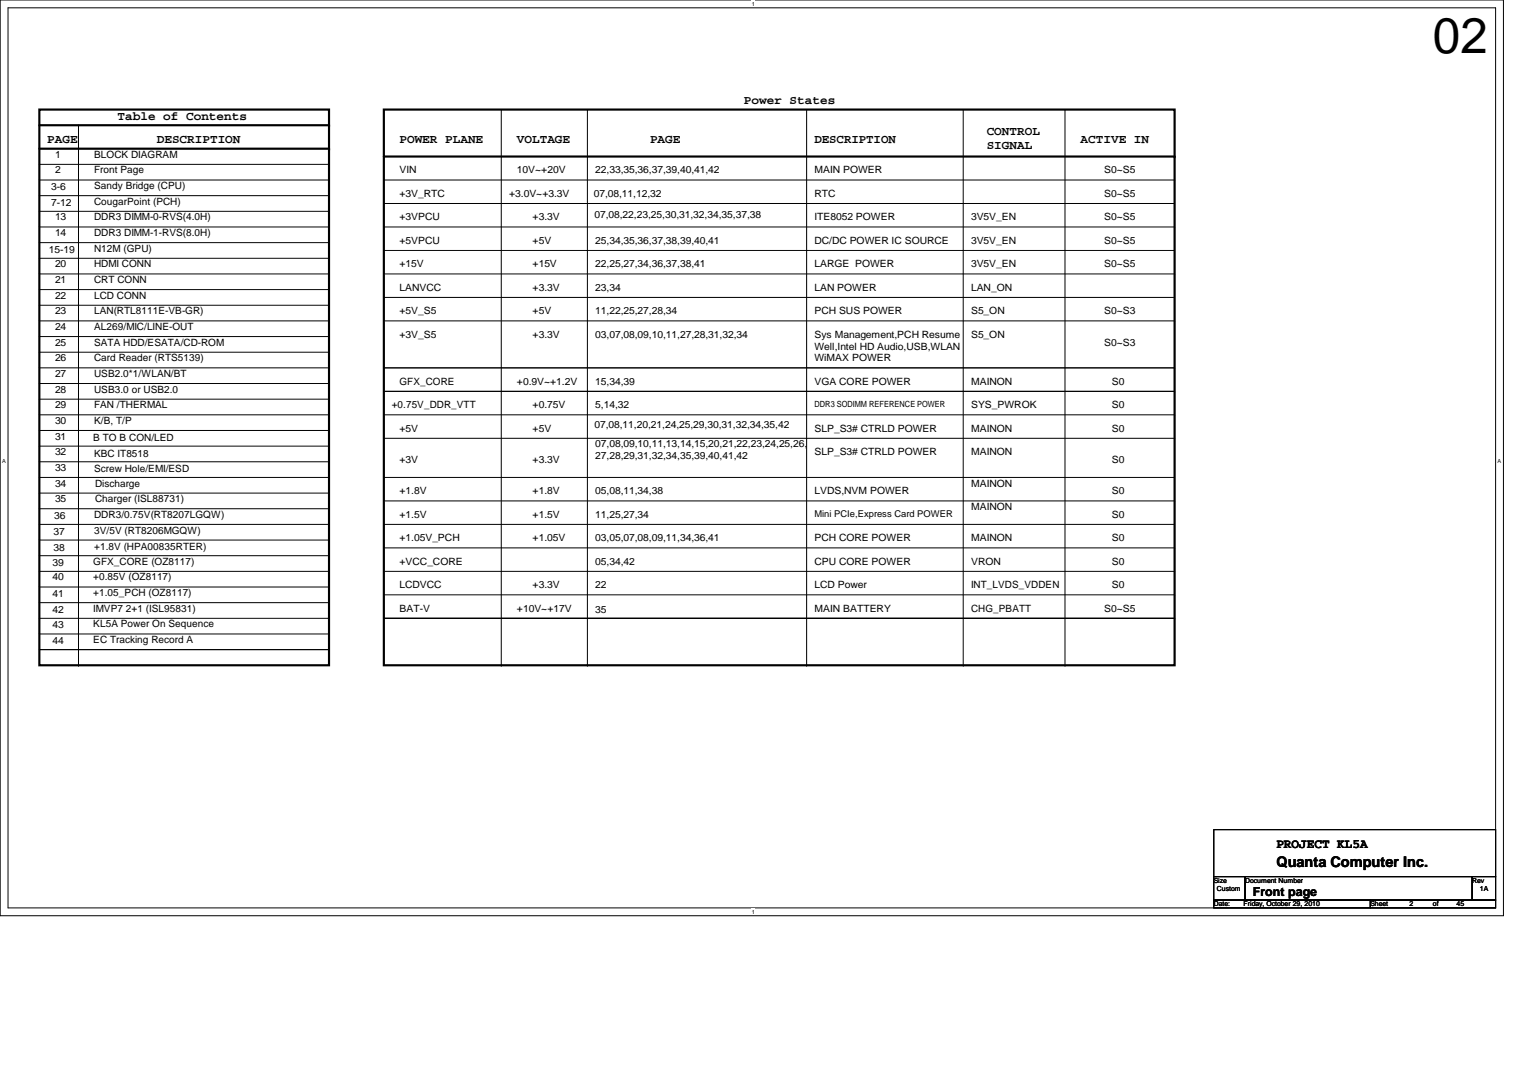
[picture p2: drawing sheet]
<svg xmlns="http://www.w3.org/2000/svg" width="297mm" height="210mm" viewBox="0 0 297 210" stroke-linecap="round" stroke-linejoin="round" font-family="sans-serif">
<defs><g id="words">
<text font-size="9.7" x="278.9" y="10.2">02</text>
<text font-size="2.9" x="248.5" y="168.8">Quanta Computer Inc.</text>
<text font-size="2.6" x="248.5" y="165.2">PROJECT KL5A</text>
<g font-size="2.4">
<text x="22.9" y="23.3">Table of Contents</text>
<text x="144.8" y="20.2">Power States</text>
<text x="9.2" y="27.9">PAGE</text>
<text x="30.5" y="27.9">DESCRIPTION</text>
<text x="77.8" y="27.9">POWER PLANE</text>
<text x="100.6" y="27.9">VOLTAGE</text>
<text x="126.5" y="27.9">PAGE</text>
<text x="158.5" y="27.9">DESCRIPTION</text>
<text x="192.1" y="26.3">CONTROL</text>
<text x="192.1" y="29">SIGNAL</text>
<text x="210.4" y="27.9">ACTIVE IN</text>
<text x="243.9" y="174.5">Front page</text>
</g>
<g font-size="1.9">
<text x="10.7" y="30.7">1</text>
<text x="10.7" y="33.8">2</text>
<text x="18.3" y="30.7">BLOCK DIAGRAM</text>
<text x="18.3" y="33.8">Front Page</text>
<text x="77.8" y="33.8">VIN</text>
<text x="100.6" y="33.8">10V~+20V</text>
<text x="115.9" y="33.8">22,33,35,36,37,39,40,41,42</text>
<text x="158.5" y="33.8">MAIN POWER</text>
<text x="214.9" y="33.8">S0~S5</text>
<text x="9.9" y="37">3-6</text>
<text x="9.9" y="40">7-12</text>
<text x="18.3" y="36.8">Sandy Bridge (CPU)</text>
<text x="18.3" y="39.9">CougarPoint (PCH)</text>
<text x="77.8" y="38.4">+3V_RTC</text>
<text x="99.1" y="38.4">+3.0V~+3.3V</text>
<text x="115.6" y="38.4">07,08,11,12,32</text>
<text x="158.5" y="38.4">RTC</text>
<text x="214.9" y="38.4">S0~S5</text>
<text x="10.7" y="42.9">13</text>
<text x="10.7" y="46">14</text>
<text x="18.3" y="46">DDR3 DIMM-1-RVS(8.0H)</text>
<text x="18.3" y="42.9">DDR3 DIMM-0-RVS(4.0H)</text>
<text x="77.8" y="42.9">+3VPCU</text>
<text x="77.8" y="47.5">+5VPCU</text>
<text x="103.7" y="42.9">+3.3V</text>
<text x="103.7" y="47.5">+5V</text>
<text x="115.7" y="42.5">07,08,22,23,25,30,31,32,34,35,37,38</text>
<text x="115.9" y="47.5">25,34,35,36,37,38,39,40,41</text>
<text x="158.5" y="42.9">ITE8052 POWER</text>
<text x="158.5" y="47.5">DC/DC POWER IC SOURCE</text>
<text x="189" y="42.9">3V5V_EN</text>
<text x="189" y="47.5">3V5V_EN</text>
<text x="214.9" y="42.9">S0~S5</text>
<text x="214.9" y="47.5">S0~S5</text>
<text x="9.5" y="49.2">15-19</text>
<text x="10.7" y="52.1">20</text>
<text x="18.3" y="52.1">HDMI CONN</text>
<text x="18.3" y="49">N12M (GPU)</text>
<text x="77.8" y="52.1">+15V</text>
<text x="103.7" y="52.1">+15V</text>
<text x="115.9" y="52.1">22,25,27,34,36,37,38,41</text>
<text x="158.5" y="52.1">LARGE POWER</text>
<text x="189" y="52.1">3V5V_EN</text>
<text x="214.9" y="52.1">S0~S5</text>
<text x="10.7" y="55.1">21</text>
<text x="10.7" y="58.2">22</text>
<text x="18.3" y="55.1">CRT CONN</text>
<text x="18.3" y="58.2">LCD CONN</text>
<text x="77.8" y="56.6">LANVCC</text>
<text x="103.7" y="56.6">+3.3V</text>
<text x="115.9" y="56.6">23,34</text>
<text x="158.5" y="56.6">LAN POWER</text>
<text x="189" y="56.6">LAN_ON</text>
<text x="10.7" y="61.2">23</text>
<text x="10.7" y="64.3">24</text>
<text x="18.3" y="61.2">LAN(RTL8111E-VB-GR)</text>
<text x="18.3" y="64.3">AL269/MIC/LINE-OUT</text>
<text x="77.8" y="65.8">+3V_S5</text>
<text x="77.8" y="61.2">+5V_S5</text>
<text x="103.7" y="65.8">+3.3V</text>
<text x="103.7" y="61.2">+5V</text>
<text x="115.9" y="65.8">03,07,08,09,10,11,27,28,31,32,34</text>
<text x="115.9" y="61.2">11,22,25,27,28,34</text>
<text x="158.5" y="61.2">PCH SUS POWER</text>
<text x="158.5" y="65.8">Sys Management,PCH Resume</text>
<text x="189" y="65.8">S5_ON</text>
<text x="189" y="61.2">S5_ON</text>
<text x="214.9" y="61.2">S0~S3</text>
<text x="10.7" y="70.4">26</text>
<text x="10.7" y="67.3">25</text>
<text x="18.3" y="67.3">SATA HDD/ESATA/CD-ROM</text>
<text x="18.3" y="70.4">Card Reader (RTS5139)</text>
<text x="158.5" y="68.1">Well,Intel HD Audio,USB,WLAN</text>
<text x="158.5" y="70.4">WiMAX POWER</text>
<text x="214.9" y="67.3">S0~S3</text>
<text x="10.7" y="76.5">28</text>
<text x="10.7" y="73.4">27</text>
<text x="18.3" y="73.4">USB2.0*1/WLAN/BT</text>
<text x="18.3" y="76.5">USB3.0 or USB2.0</text>
<text x="77.8" y="74.9">GFX_CORE</text>
<text x="100.6" y="74.9">+0.9V~+1.2V</text>
<text x="115.9" y="74.9">15,34,39</text>
<text x="158.5" y="74.9">VGA CORE POWER</text>
<text x="189" y="74.9">MAINON</text>
<text x="216.4" y="74.9">S0</text>
<text x="10.7" y="79.5">29</text>
<text x="10.7" y="82.5">30</text>
<text x="18.3" y="82.5">K/B, T/P</text>
<text x="18.3" y="79.5">FAN /THERMAL</text>
<text x="76.2" y="79.5">+0.75V_DDR_VTT</text>
<text x="103.7" y="79.5">+0.75V</text>
<text x="115.7" y="83.3">07,08,11,20,21,24,25,29,30,31,32,34,35,42</text>
<text x="115.9" y="79.5">5,14,32</text>
<text x="189" y="79.5">SYS_PWROK</text>
<text x="216.4" y="79.5">S0</text>
<text x="10.7" y="85.6">31</text>
<text x="10.7" y="88.6">32</text>
<text x="18.2" y="85.9">B TO B CON/LED</text>
<text x="18.3" y="88.9">KBC IT8518</text>
<text x="77.8" y="84.1">+5V</text>
<text x="103.7" y="84.1">+5V</text>
<text x="115.9" y="87.1">07,08,09,10,11,13,14,15,20,21,22,23,24,25,26,</text>
<text x="115.9" y="89.4">27,28,29,31,32,34,35,39,40,41,42</text>
<text x="158.5" y="84.1">SLP_S3# CTRLD POWER</text>
<text x="158.5" y="88.6">SLP_S3# CTRLD POWER</text>
<text x="189" y="84.1">MAINON</text>
<text x="189" y="88.6">MAINON</text>
<text x="216.4" y="84.1">S0</text>
<text x="10.7" y="91.7">33</text>
<text x="10.7" y="94.7">34</text>
<text x="18.3" y="91.9">Screw Hole/EMI/ESD</text>
<text x="18.5" y="94.7">Discharge</text>
<text x="77.8" y="90.2">+3V</text>
<text x="103.7" y="90.2">+3.3V</text>
<text x="189" y="94.7">MAINON</text>
<text x="216.4" y="90.2">S0</text>
<text x="10.5" y="101.1">36</text>
<text x="10.7" y="97.8">35</text>
<text x="18.3" y="100.8">DDR3/0.75V(RT8207LGQW)</text>
<text x="18.5" y="97.8">Charger (ISL88731)</text>
<text x="77.8" y="100.8">+1.5V</text>
<text x="77.8" y="96.3">+1.8V</text>
<text x="103.7" y="96.3">+1.8V</text>
<text x="103.7" y="100.8">+1.5V</text>
<text x="115.9" y="100.8">11,25,27,34</text>
<text x="115.9" y="96.3">05,08,11,34,38</text>
<text x="158.5" y="96.3">LVDS,NVM POWER</text>
<text x="189" y="99.3">MAINON</text>
<text x="216.4" y="96.3">S0</text>
<text x="216.4" y="100.8">S0</text>
<text x="10.4" y="104.2">37</text>
<text x="10.4" y="107.2">38</text>
<text x="18.3" y="103.9">3V/5V (RT8206MGQW)</text>
<text x="18.3" y="107.1">+1.8V (HPA00835RTER)</text>
<text x="77.8" y="105.4">+1.05V_PCH</text>
<text x="103.7" y="105.4">+1.05V</text>
<text x="115.9" y="105.4">03,05,07,08,09,11,34,36,41</text>
<text x="158.5" y="105.4">PCH CORE POWER</text>
<text x="189" y="105.4">MAINON</text>
<text x="216.4" y="105.4">S0</text>
<text x="10.2" y="112.9">40</text>
<text x="10.2" y="110.3">39</text>
<text x="18.2" y="110">GFX_CORE (OZ8117)</text>
<text x="18.2" y="113">+0.85V (OZ8117)</text>
<text x="77.8" y="110">+VCC_CORE</text>
<text x="115.9" y="110">05,34,42</text>
<text x="158.5" y="110">CPU CORE POWER</text>
<text x="189" y="110">VRON</text>
<text x="216.4" y="110">S0</text>
<text x="10.2" y="116.2">41</text>
<text x="10.2" y="119.3">42</text>
<text x="18.2" y="116.1">+1.05_PCH (OZ8117)</text>
<text x="18.2" y="119.1">IMVP7 2+1 (ISL95831)</text>
<text x="77.8" y="119.1">BAT-V</text>
<text x="77.8" y="114.6">LCDVCC</text>
<text x="100.6" y="119.1">+10V~+17V</text>
<text x="103.7" y="114.6">+3.3V</text>
<text x="115.9" y="119.3">35</text>
<text x="115.9" y="114.6">22</text>
<text x="158.5" y="119.1">MAIN BATTERY</text>
<text x="158.5" y="114.6">LCD Power</text>
<text x="189" y="114.6">INT_LVDS_VDDEN</text>
<text x="189" y="119.1">CHG_PBATT</text>
<text x="214.9" y="119.1">S0~S5</text>
<text x="216.4" y="114.6">S0</text>
<text x="10.2" y="125.4">44</text>
<text x="10.2" y="122.3">43</text>
<text x="18.2" y="122.2">KL5A Power On Sequence</text>
<text x="18.2" y="125.2">EC Tracking Record A</text>
</g>
<text font-size="1.8" x="158.5" y="100.7">Mini PCIe,Express Card POWER</text>
<text font-size="1.7" x="158.5" y="79.2">DDR3 SODIMM REFERENCE POWER</text>
<g font-size="1.4">
<text x="236.3" y="171.9">Size</text>
<text x="236.9" y="173.4">Custom</text>
<text x="242.4" y="171.9">Document Number</text>
<text x="286.6" y="171.9">Rev</text>
<text x="288.1" y="173.4">1A</text>
<text x="236.3" y="176.5">Date:</text>
<text x="242.1" y="176.5">Friday, October 29, 2010</text>
<text x="266.7" y="176.5">Sheet</text>
<text x="274.4" y="176.5">2</text>
<text x="278.9" y="176.5">of</text>
<text x="283.5" y="176.5">45</text>
</g>
<g font-size="1.1">
<text x="146.3" y="1.1">1</text>
<text x=".4" y="90.1">A</text>
<text x="291.5" y="90.1">A</text>
<text x="146.3" y="177.9">1</text>
</g>
</g></defs>
<path d="M0 0h292.6v178.3h-292.6zM1.6 1.5h289.5v175.3h-289.5z" fill="none" stroke="#000" stroke-width=".19"/>
<g fill="#fff">
<path d="M146.3 .2h.6v1.2h-.6z"/>
<path d="M146.3 177h.6v1.1h-.6z"/>
<path d="M.4 89.2h.7v1.1h-.7z"/>
<path d="M291.5 89.2h.7v1.1h-.7z"/>
</g>
<g fill="none" stroke="#000" stroke-width=".19">
<path d="M7.7 38.1h56.3M7.7 35.1h56.3M7.7 32h56.3M15.3 24.4v105.1M64 38.1h.1M64 35.1h.1M64 32h.1M74.7 35.1h153.9M74.7 39.6h153.9M97.6 21.3v108.2M114.3 21.3v108.2M157 21.3v108.2"/>
<path d="M187.5 21.3v108.2M207.3 21.3v108.2M228.6 39.6h.1M228.6 35.1h.1M7.7 53.3h56.3M7.7 56.4h56.3M7.7 59.4h56.3M7.7 50.3h56.3M7.7 47.2h56.3M7.7 44.2h56.3M7.7 41.1h56.3M64 53.3h.1"/>
<path d="M64 56.4h.1M64 59.4h.1M64 50.3h.1M64 47.2h.1M64 44.2h.1M64 41.1h.1M74.7 53.3h153.9M74.7 44.2h153.9M74.7 48.8h153.9M74.7 57.9h153.9M228.6 44.2h.1M228.6 48.8h.1"/>
<path d="M228.6 53.3h.1M228.6 57.9h.1M7.7 77.7h56.3M7.7 74.7h56.3M7.7 71.6h56.3M7.7 68.6h56.3M7.7 65.5h56.3M7.7 62.5h56.3M64 77.7h.1M64 74.7h.1M64 71.6h.1M64 68.6h.1"/>
<path d="M64 65.5h.1M64 62.5h.1M74.7 71.6h153.9M74.7 62.5h153.9M74.7 76.2h153.9M228.6 76.2h.1M228.6 71.6h.1M228.6 62.5h.1M7.7 99.1h56.3M7.7 89.9h56.3M7.7 93h56.3M7.7 96h56.3"/>
<path d="M7.7 86.9h56.3M7.7 83.8h56.3M7.7 80.8h56.3M64 99.1h.1M64 89.9h.1M64 93h.1M64 96h.1M64 86.9h.1M64 83.8h.1M64 80.8h.1M74.7 93h153.9M74.7 80.8h153.9"/>
<path d="M74.7 85.3h153.9M74.7 97.5h153.9M228.6 80.8h.1M228.6 85.3h.1M228.6 93h.1M228.6 97.5h.1M7.7 102.1h56.3M7.7 117.3h56.3M7.7 114.3h56.3M7.7 111.3h56.3M7.7 108.2h56.3M7.7 105.2h56.3"/>
<path d="M64 102.1h.1M64 117.3h.1M64 114.3h.1M64 111.3h.1M64 108.2h.1M64 105.2h.1M74.7 102.1h153.9M74.7 111.3h153.9M74.7 106.7h153.9M74.7 115.8h153.9M228.6 102.1h.1M228.6 106.7h.1"/>
<path d="M228.6 111.3h.1M228.6 115.8h.1M7.7 126.5h56.3M7.7 123.4h56.3M7.7 120.4h56.3M15.3 129.5h.1M64 126.5h.1M64 123.4h.1M64 120.4h.1M74.7 120.4h153.9M97.6 129.5h.1M114.3 129.5h.1"/>
<path d="M157 129.5h.1M187.5 129.5h.1M207.3 129.5h.1M228.6 120.4h.1M236.3 161.5h54.8v9.2h-54.8zM236.3 170.7h6.1v4.6h-6.1zM236.3 175.3h30.4v1.5h-30.4zM242.4 170.7h44.2v4.6h-44.2zM266.7 175.3h24.4v1.5h-24.4zM286.6 170.7h4.5v4.6h-4.5z"/>
</g>
<path d="M7.7 21.3h56.3v108.2h-56.3zM7.7 29h56.3M7.7 24.4h56.3M74.7 21.3h153.9v108.2h-153.9zM74.7 30.5h153.9" fill="none" stroke="#000" stroke-width=".42"/>
<g fill="#000">
<circle cx="64" cy="29" r=".21"/>
<circle cx="64" cy="24.4" r=".21"/>
<circle cx="228.6" cy="30.5" r=".21"/>
</g>
<use href="#words"/>
</svg>
